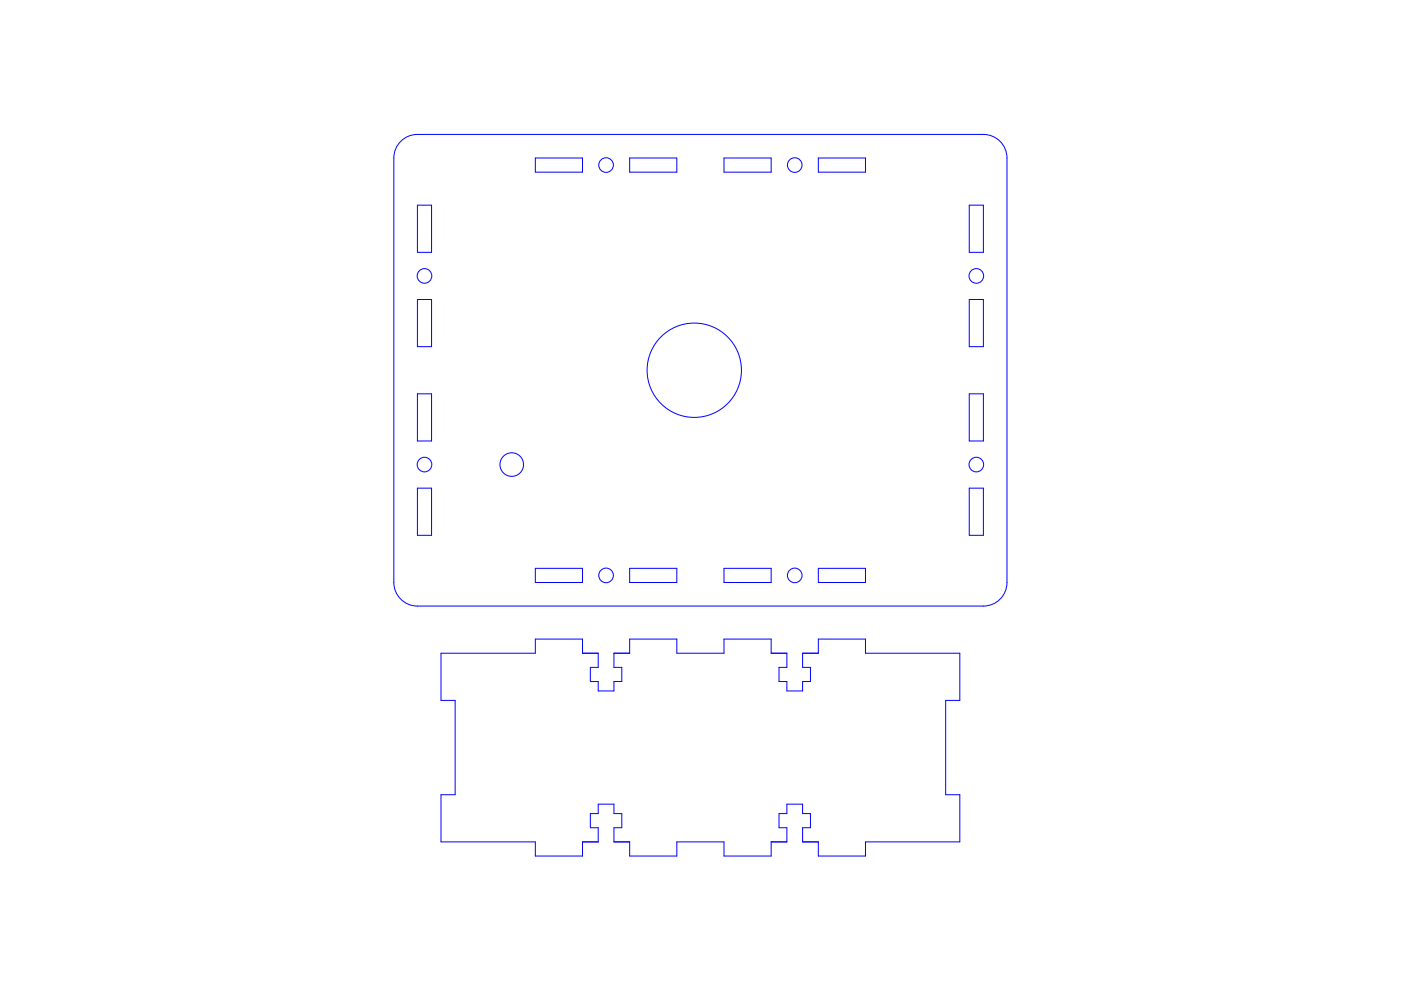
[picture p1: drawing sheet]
<svg xmlns="http://www.w3.org/2000/svg" width="297mm" height="210mm" viewBox="0 0 297 210" stroke-linecap="round" stroke-linejoin="round" font-family="sans-serif">
<g fill="none" stroke="#00f" stroke-width=".21">
<path d="M85.3 29.7a5 5 0 0 1 3.2-1.2h120a5 5 0 0 1 5 5v90a5 5 0 0 1-5 5h-120a5 5 0 0 1-5-5v-90a5 5 0 0 1 1.8-3.8zM113.5 33.5h10v3h-10zM133.5 33.5h10v3h-10zM153.5 33.5h10v3h-10zM173.5 33.5h10v3h-10zM88.5 43.5h3v10h-3zM205.5 43.5h3v10h-3zM88.5 63.5h3v10h-3zM205.5 63.5h3v10h-3zM88.5 83.5h3v10h-3zM205.5 83.5h3v10h-3zM88.5 103.5h3v10h-3z"/>
<path d="M205.5 103.5h3v10h-3zM93.5 138.5h20v-3h10v3h3.3v3h-1.6v3h1.6v2h3.4v-2h1.6v-3h-1.6v-3h3.3v-3h10v3h10v-3h10v3h3.3v3h-1.6v3h1.6v2h3.4v-2h1.6v-3h-1.6v-3h3.3v-3h10v3h20v10h-3v20h3v10h-20v3h-10v-3h-3.3v-3h1.6v-3h-1.6v-2h-3.4v2h-1.6v3h1.6v3h-3.3v3h-10v-3h-10v3h-10v-3h-3.3v-3h1.6v-3h-1.6v-2h-3.4v2h-1.6v3h1.6v3h-3.3v3h-10v-3h-20v-10h3v-20h-3zM113.5 120.5h10v3h-10zM133.5 120.5h10v3h-10zM153.5 120.5h10v3h-10zM173.5 120.5h10v3h-10z"/>
<circle cx="128.5" cy="35" r="1.55"/>
<circle cx="168.5" cy="35" r="1.55"/>
<circle cx="90" cy="58.5" r="1.55"/>
<circle cx="207" cy="58.5" r="1.55"/>
<circle cx="147.2" cy="78.5" r="10"/>
<circle cx="90" cy="98.5" r="1.55"/>
<circle cx="108.5" cy="98.5" r="2.5"/>
<circle cx="207" cy="98.5" r="1.55"/>
<circle cx="128.5" cy="122" r="1.55"/>
<circle cx="168.5" cy="122" r="1.55"/>
</g>
</svg>
